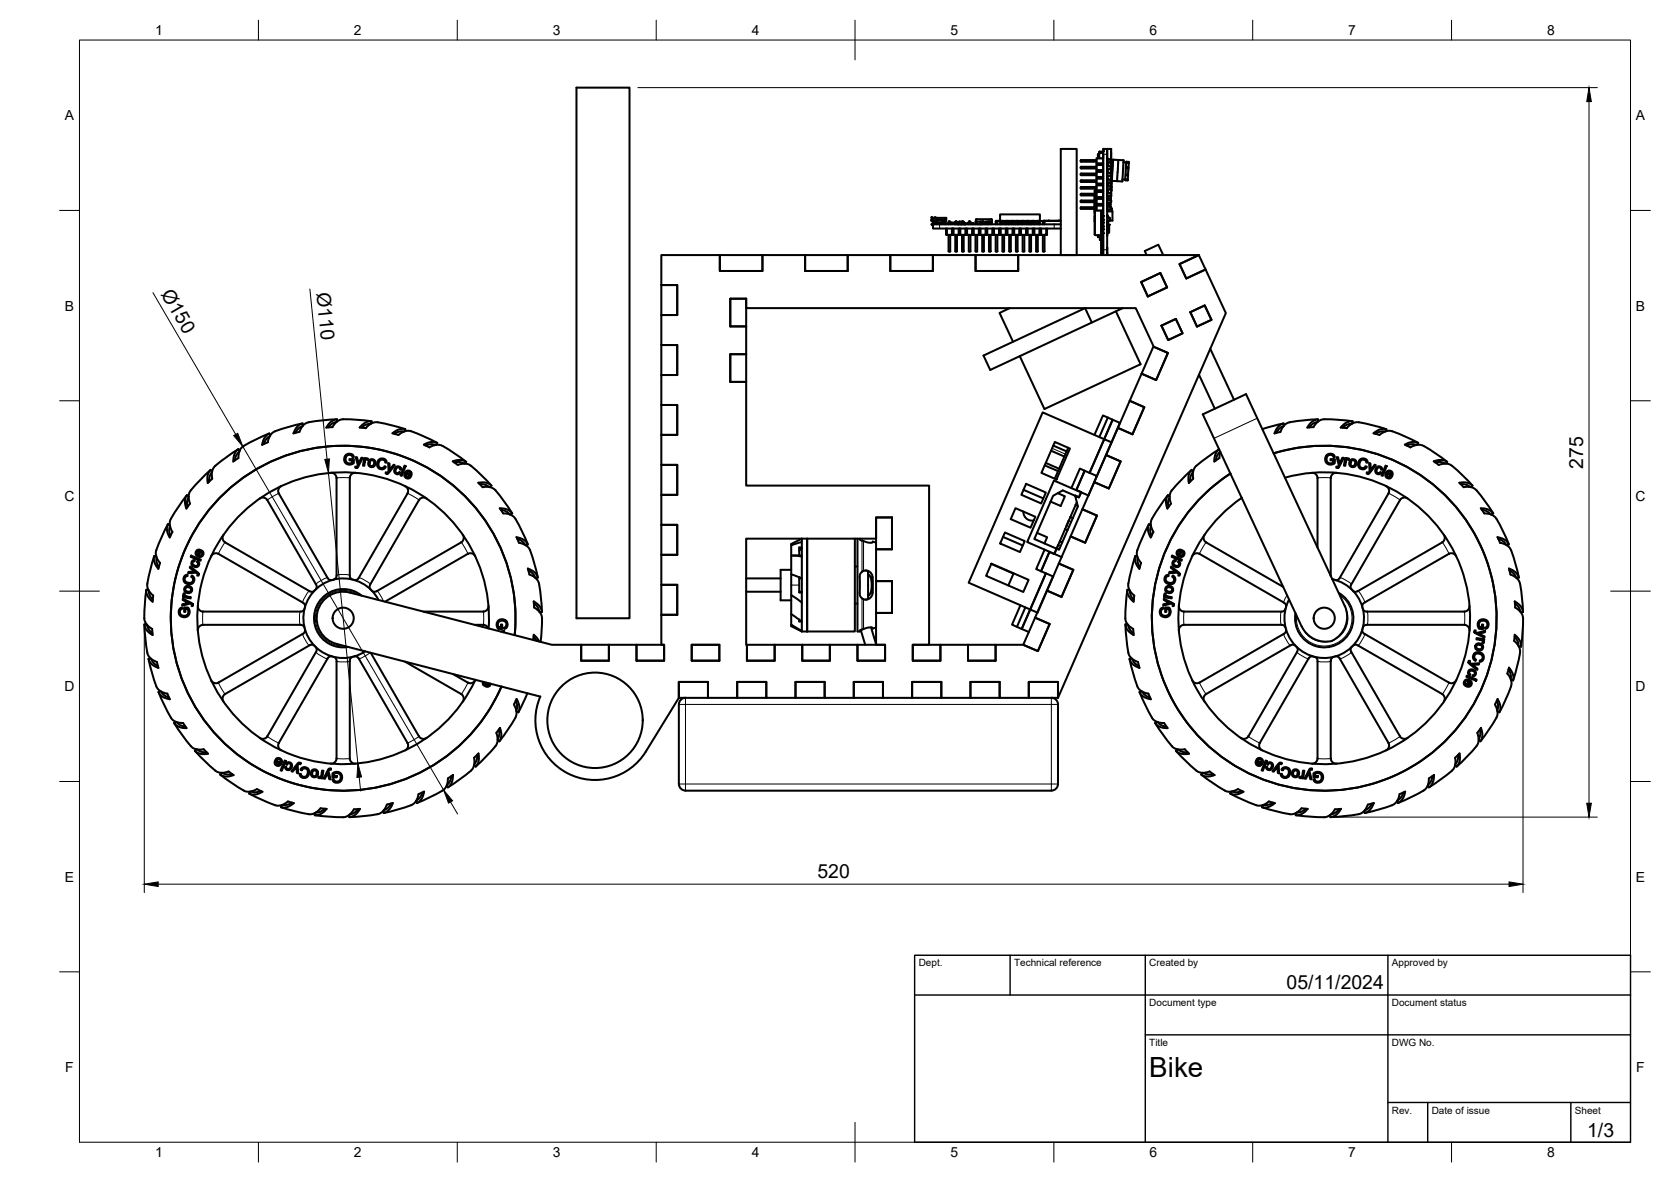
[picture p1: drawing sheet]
<svg xmlns="http://www.w3.org/2000/svg" width="420mm" height="297mm" viewBox="0 0 420 297" stroke-linecap="round" stroke-linejoin="round" font-family="sans-serif">
<defs><g id="words">
<text font-size="7" x="289" y="270.6">Bike</text>
<g font-size="4.9">
<text x="40.4" y="73.8" transform="rotate(60 40.4 73.8)">Ø150</text>
<text x="79.6" y="73.7" transform="rotate(84 79.6 73.7)">Ø110</text>
<text x="398.1" y="117.7" transform="rotate(-90 398.1 117.7)">275</text>
<text x="205.5" y="220.7">520</text>
<text x="323.5" y="248.5">05/11/2024</text>
<text x="399.1" y="285.7">1/3</text>
</g>
<g font-size="3.5">
<text x="39" y="8.8">1</text>
<text x="89" y="8.8">2</text>
<text x="139" y="8.8">3</text>
<text x="189" y="8.8">4</text>
<text x="239" y="8.8">5</text>
<text x="289" y="8.8">6</text>
<text x="339" y="8.8">7</text>
<text x="389" y="8.8">8</text>
<text x="16.3" y="30.2">A</text>
<text x="411.3" y="30.2">A</text>
<text x="16.3" y="78">B</text>
<text x="411.3" y="78">B</text>
<text x="16.2" y="125.9">C</text>
<text x="411.2" y="125.9">C</text>
<text x="16.2" y="173.7">D</text>
<text x="411.2" y="173.7">D</text>
<text x="16.3" y="221.6">E</text>
<text x="411.3" y="221.6">E</text>
<text x="16.4" y="269.4">F</text>
<text x="411.4" y="269.4">F</text>
<text x="39" y="290.8">1</text>
<text x="89" y="290.8">2</text>
<text x="139" y="290.8">3</text>
<text x="189" y="290.8">4</text>
<text x="239" y="290.8">5</text>
<text x="289" y="290.8">6</text>
<text x="339" y="290.8">7</text>
<text x="389" y="290.8">8</text>
</g>
<g font-size="2.5">
<text x="231" y="242.9">Dept.</text>
<text x="255" y="242.9">Technical reference</text>
<text x="289" y="242.9">Created by</text>
<text x="350" y="242.9">Approved by</text>
<text x="289" y="252.8">Document type</text>
<text x="350" y="252.8">Document status</text>
<text x="289" y="262.9">Title</text>
<text x="350" y="262.9">DWG No.</text>
<text x="350" y="279.9">Rev.</text>
<text x="360" y="279.9">Date of issue</text>
<text x="396" y="279.9">Sheet</text>
</g>
</g></defs>
<!-- layer: Visible Narrow -->
<g fill="none" stroke="#000" stroke-width=".25">
<path d="M275.7 39.9h1.7M276.1 38.8v1M276.3 38.8v1M276.5 38.1l-.1 .1M277.4 38.2h-.9l-.1 .3M277.4 38.5h-.9v1.3M277.4 38.8h1M279.3 37.4v2.8M234.2 55.4h.1M234.2 55.2h.1M234.3 56.3l.1 .1M234.4 54.6l-.1 .2"/>
<path d="M234.6 55.6h.4M234.6 55.8h.4M234.6 56.2h.4M234.6 55h3M235.4 55.5h.1M235.4 55.5h1.6M235.6 55.2h1.2M236.3 56.4v1M237 55.5h.1M237.7 55v.4M239.8 56.2h.1M239.8 56.1h.1"/>
<path d="M240.1 56.2h.1M240.1 56.1h.1M240.2 56.3h.1M240.8 56.2h.1M240.8 56.1h.1M241.1 56.3h.1M241.2 56.2h.1M241.2 56.1h.1M241.2 56.3h.1M241.2 55.7h.1M241.2 55.7v.6h.7M241.2 55.7h.7"/>
<path d="M242.7 56.1h.1M243.3 56.1v.2M243.3 56.1h.1M244.6 56.1v.2M245.5 55.1l-.1 .1M245.5 55.6v-.4h3.8v1.1h-.2M245.7 56.3h.8M245.7 55.7h.8v.6M246.5 55.7h.1M246.6 56.3h.1M246.6 56.3l-.1 .1M246.6 56.2h.1"/>
<path d="M246.6 56h.4M246.8 56.2h.2M246.8 56.3h.2M247.4 56.3h.5M247.9 56.3h.5M247.9 56.2h.5M247.9 56h.5M248.4 56.3h.3M249.3 55.1l.1 .1M249.4 56.3l-.1 .1M249.4 56.3v.1M249.4 55.2h.1"/>
<path d="M249.4 56.3h.1M249.4 55.2v1.1M263.8 55.5h.1M265.1 56.4v1M266.2 55.5h.1M266.3 55.5h.1M266.5 55.5h.1M271.7 52.4l.2 .1M271.7 50.7l.2 .1M271.7 49l.2 .1M271.7 47.3l.2 .1M271.7 45.6l.2 .1"/>
<path d="M271.7 43.9l.2 .1M271.7 42.2l.2 .1M271.7 40.5l.2 .1M271.9 52.1l-.2 .1M271.9 50.4l-.2 .1M271.9 48.7l-.2 .1M271.9 47l-.2 .1M271.9 45.3l-.2 .1M271.9 43.6l-.2 .1M271.9 41.9l-.2 .1M271.9 40.2l-.2 .2M275.2 51.9h.1"/>
<path d="M275.2 52.7h.1M275.4 47.8v.9M275.4 49.1v1.3M275.4 50.8v1.3M275.4 52.5v6.6M275.7 41.6h1.7M275.7 52.8h1.7M275.7 51.8h1.7M275.7 52.2h-3.8v.2h3.8M275.7 40.4h-3.8v.1h3.8M275.7 42h-3.8v.2h3.8M275.7 43.7h-3.8v.2h3.8"/>
<path d="M275.7 45.4h-3.8v.2h3.8M275.7 47.1h-3.8v.2h3.8M275.7 48.8h-3.8v.2h3.8M275.7 50.5h-3.8v.2h3.8M275.7 51.1h1.7M275.7 50.1h1.7M275.7 49.4h1.7M275.7 48.4h1.7M275.7 47.7h1.7M275.7 46.7h1.7M275.7 46h1.7M275.7 45h1.7"/>
<path d="M275.7 44.4h1.7M275.7 43.3h1.7M275.7 42.7h1.7M275.7 41h1.7M276.1 59.1v.5M276.6 59.5v.8M276.7 59.5v.3M276.8 59.1v.2M276.8 59.4v.3M276.9 59.4v.3M277.1 54.4v.7M277.1 56.1v.7"/>
<path d="M277.1 57.7v.8M278.4 41.6h.1M278.4 53.2h1.3M278.4 49.8v.1M278.4 56.6v.3M278.4 57.4v.4M278.5 55.8v.5M278.5 48.3h.1M278.5 49.8v.2M278.5 56.6v.3M278.5 57.4v.4M278.6 41.2h.1"/>
<path d="M278.6 48.3h.1M278.6 49.8v.2M278.6 56.6v.3M278.6 57.4v.4M278.6 46.1v.1M278.6 55.6v.2M278.7 41.2l-.1 .1M278.7 49.8v.2M278.7 56.6v.3M278.7 57.4v1.1M278.7 40.9l-.1 .3M278.8 51.1v.5"/>
<path d="M278.9 56.4v2M279.1 55.3h.6M279.1 51.8h.1M279.3 45.8v1.1v-.7h-.7v.4M279.3 40.7v1.2M279.3 42.4v1.1M279.3 44.1v1.1M279.3 49.3h.1M279.3 49.2h.1M279.3 52.5h.3M279.4 47.8h.1M279.6 45.4v.1"/>
<path d="M279.8 40.6l-.3 4.4M279.9 40.2h.1M279.9 40.1v.1M279.9 40.2l-.3 5.2 1.3 .1M279.9 40.2l1.3 .1M280.9 45.5h.1M281 42.4l-.1 3.1M281 42.4h.1M281.2 40.2v.1M281.2 40.3l-.2 2.1M282.5 40.3l-.3 5.3M283.2 40.6l-.2 4.7"/>
<path d="M283.8 40.7l-.3 4.6M277.4 62.8h1M264.5 112.7l3.4 1.4M316.1 105.1l-10.9 5.1M56.6 136.3l-1.7 2.9M70.1 124l-2.9 1.6M88 120.1h-3.4M102.5 124l2.9 1.6M116 136.3l1.7 2.9M216.7 135.9v7.8M217.1 136v7.5M266.1 137l.6 .2"/>
<path d="M268.2 132.1l.6 .2M268.7 130.8l.6 .3M303.2 136.3l-1.6 2.9M334.6 120.1h-3.3M349.2 124l2.9 1.6M362.7 136.3l1.7 2.9M51 153.7v3.3M75.4 153.7l-.1 1.7 .1 1.6M76 159.4l.8 1.5 .9 1.3M77.7 148.5l-.9 1.4-.8 1.5M82.3 145.1l-1.5 .7-1.4 1M88 144.5l-1.7-.1-1.7 .1"/>
<path d="M90 149.4a7 7 0 0 0-10.5 4.2 7 7 0 0 0 7.2 8.7M90.3 145.1l1.5 .7 1.4 1M94.9 148.5l1.5 2.6M121.6 153.7v3.3M198.9 147h2.1M216.7 150.4v7.8M217.1 150.6v7.5M218.9 145h.5M218.9 149h.5M297.7 153.7v3.3M322.1 153.7l-.1 1.7 .1 1.6M322.7 159.4l.7 1.5 1 1.3"/>
<path d="M323.6 149.5l-.9 1.9M327.6 158a6 6 0 0 0 6.5 3.2M334.5 144.5h.1M336.9 149.6a7 7 0 0 1-1 12.1 7 7 0 0 1-9.9-7.1M337 145.1l1.5 .7 1.3 1M338.4 152.9a6 6 0 0 1-2.9 7.9M341.5 148.5l1 1.4 .7 1.5M343.2 159.4l-.7 1.5-1 1.3M343.8 153.7l.2 1.7-.2 1.6M368.3 153.7v3.3M54.9 171.6l1.7 2.9M79.4 163.9l1.4 1 1.5 .7"/>
<path d="M88 166.2l-1.7 .2-1.7-.2M93.1 164l-2.8 1.6M117.7 171.6l-1.7 2.9M172.4 175.4v1.6h-1.7M172.4 177h92v20h-92zM264.4 175.4v1.6h1.6M301.6 171.6l1.6 2.9M326.1 163.9l1.4 1 1.5 .7M334.6 166.2l-1.6 .2-1.7-.2M339.8 163.9l-1.3 1-1.5 .7M364.4 171.6l-1.7 2.9M67.2 185.1l2.9 1.7"/>
<path d="M88 190.7h-3.4M105.4 185.1l-2.9 1.7M170.7 197h1.7v1.7M266 197h-1.6v1.7M313.9 185.1l2.9 1.7M334.6 190.7h-3.3M352.1 185.1l-2.9 1.7"/>
</g>
<!-- layer: Visible -->
<g fill="none" stroke="#000" stroke-width=".51">
<path d="M144.9 22h13.4v133.4h-13.4zM266.7 37.4h4v26.7h-4zM276.1 38.8v1M276.1 38.7v.1M276.4 38.7l-.3 .1M277.4 38v1.5M277.4 39.5h.1M277.4 38.1h-1v1.7M277.4 38.4l-1 .1M277.4 39.8h-1.7v1.3M277.4 39.5v13.6M278.4 37.4v26.7"/>
<path d="M278.4 39.9h.1M278.4 37.4h-1v26.7v-5.4M278.4 39.9v.5M278.4 37.4h1v1M278.4 37.4v2.4l1 .4M278.4 40l1 .2M234.2 55.4l.4 .2M234.3 55.4l.1 .2M234.4 55l-.1 .4M234.6 55l.1 1.3M234.6 55l-.4 .1v.3M234.6 54.7l-.3-.2-.1 .2 .4 .2"/>
<path d="M234.6 56.1l-.4 .3 .1 .1 .3-.2M234.6 55.6h.1M235 56.3l-.3 .1M235 56v.4M235.1 55.4l-.1 .4M235.1 55.4l2.2 .1M235.1 55.4v.1M235.2 54.7l-.1-.2-.1 .2M235.4 55.5h-.4v.5M235.4 55.5v.5h-.4M235.4 55.4v.1M235.4 55.5v.5h-.3v.2h.4v-.3h1.4v.3h.4v-.2h-.3v-.5"/>
<path d="M235.5 56.4v-.4h1.3v.4M235.7 55.1h1l.1 .3M235.7 55.1l-.1 .3M237 55.5h.4v.9M237 55.5v.5h.4M237 55.4v.1M237.4 56.3l.3 .1M237.6 54.7v.3h.3v.4h-.5v.4M237.6 54.9h.2M237.7 55.4h.1M237.7 56.3h.1M237.8 55h.1"/>
<path d="M237.8 55.4h.1M237.8 56.2h.5l-.5 .1M237.8 54.9l-.1 .1M237.8 54.9l.1-.2h-3.3v.3M237.8 55.4v.9M237.9 57.4v1.6h.2v-1.6M238.5 55.7h.4h-.4v.7M238.5 59v4.1h.4M238.9 55.7v.7M238.9 59v4.1M238.9 56.2h.1M239 56.2h.1"/>
<path d="M239.1 56.1l-.2 .2M239.1 56.1h.1M239.1 56.1l-.1 .1M239.1 56.1l.3 .2zM239.2 56h.2l-.3 .1zM239.4 57.4v1.6h-1.3M239.4 56.3h.8M239.4 56h.8M239.6 57.4v1.6h-.2M239.8 57.4v1.6h-.2v-1.3M239.8 56.2h.1M239.8 56.1h.1"/>
<path d="M239.8 56.1h-.5l.5 .1M239.8 56.1v.2M239.9 56.2h.1M239.9 56.2h.2M239.9 56.1h.2M239.9 56.1v.2M240.1 56.2h.1M240.1 56.1v.2M240.1 56.3v.1M240.2 56.3h.1M240.2 55.7h.4h-.4v.7M240.2 59v4.1h.4"/>
<path d="M240.2 56.1h-.1M240.6 56.2h.2M240.6 55.7v.7M240.6 59v4.1M240.6 56h.6M240.6 56.1h.2M240.8 56.1v.3l.3-.2M240.8 56.2h.1M240.8 56.1h.1M240.9 56.2h.1M240.9 56.2l-.3 .1M240.9 56.1h.1"/>
<path d="M240.9 56.1v.1M241 56.1v.1M241 57.4v1.6h-1.2M241.1 56.3l-.1 .1M241.1 56.3h.1M241.1 56.1v.1M241.1 56.3l.1 .1M241.2 56l-.1 .2M241.2 55.9l-.2 .2M241.2 56.2h.1M241.2 56.3h.7M241.2 56.3h-.1"/>
<path d="M241.2 55.7h.8M241.2 55.7v.6M241.3 57.4v1.6h-.3M241.5 57.4v1.6h-.2v-1.3M241.6 56.3l-.2 .1M241.7 56.3l.1 .1M241.9 56.3v.1M241.9 55.7h.4h-.4v.6M241.9 59v4.1h.4M242.3 56h.2l-.1 .2 .2 .2-.3-.1M242.3 55.7v.7M242.3 59v4.1"/>
<path d="M242.3 56h.1M242.3 56l.1 .1M242.6 56.1h-.2M242.6 56.1h.1M242.6 56.2l-.1 .1M242.6 56.2h.1M242.7 56.1v.1M242.7 56.2h.1M242.7 56.2v.1M242.7 56.1v.3M242.7 56.3v.1M242.7 57.4v1.6h-1.2"/>
<path d="M243 57.4v1.6h-.3M243.2 57.4v1.6h-.2v-1.3M243.3 56.1l-.1 .3M243.3 56.1l.2 .3M243.3 56.1h.2M243.3 56.1v.2v-.2M243.3 56.1h.1M243.3 56.1h.3M243.6 55.7h.4h-.4v.7M243.6 59v4.1h.4M244 55.7v.7M244 59v4.1"/>
<path d="M244 56.1h.6M244.4 56.1h.1M244.4 57.4v1.6h-1.2M244.6 56.1l-.2 .3M244.6 56.1v.2v-.2M244.6 56.1h.1M244.6 56.1l.1 .3M244.6 57.4v1.6h-.2M244.9 57.4v1.6h-.3v-1.3M245.3 59v4.1h.4M245.3 56.3l-.1 .1M245.4 55.6l.3 .1h-.4v.7"/>
<path d="M245.4 55.6l-.1 .1M245.5 55.1h3.8M245.5 55.1l-.1 .6M245.7 55.7h.9v.7M245.7 55.7v.7M245.7 59v4.1M246.1 57.4v1.6h-1.2M246.3 57.4v1.6h-.2M246.5 57.4v1.6h-.2v-1.3M246.6 56.3l-.9 .1M246.6 56.1h.1M246.6 56.2l.1 .1"/>
<path d="M246.7 56.1v.1M246.7 56.2l.1 .2M247 59v4.1h.4M247.1 55.6l.3 .1h-.4v.7M247.1 55.7h-.5v.3l.4 .3M247.1 55.6l-.1 .1M247.4 55.7v.7M247.4 59v4.1M247.8 57.4v1.6h-1.3M247.9 56.3h.5M247.9 56.3v-.6h.5v.6M247.9 56.3v.1"/>
<path d="M248 57.4v1.6h-.2M248.2 57.4v1.6h-.2v-1.3M248.4 55.8v.5M248.7 55.7h.4h-.4v.7M248.7 59v4.1h.4M249.1 55.7v.7M249.1 59v4.1M249.4 55.2v1.1M249.5 57.4v1.6h-1.3M249.7 57.4v1.6h-.2M249.9 57.4v1.6h-.2v-1.3M250.4 55.7h.4h-.4v.7"/>
<path d="M250.4 59v4.1h.4M250.4 55.5h1.1M250.4 55.5h.1M250.8 55.7v.7M250.8 59v4.1M251.2 57.4v1.6h-1.3M251.4 57.4v1.6h-.2M251.5 56.4v-.9l.6 .2v-.2h-.4v.9M251.5 55.5v-1.6h10v1.6M251.5 55.5h.1M251.6 57.4v1.6h-.2v-1.3M252.1 55.7h.4h-.4v.7"/>
<path d="M252.1 59v4.1h.4M252.3 55.6l-.2-.1v.2M252.5 55.7v.7M252.5 59v4.1M252.8 56.4v-.9l.6 .2v-.2h-.4v.9M252.9 57.4v1.6h-1.3M253.1 57.4v1.6h-.2M253.3 57.4v1.6h-.2v-1.3M253.4 56.4v-.9h.2v.9M253.7 55.7h.5h-.5v.7M253.7 59v4.1h.5M254.1 55.7v-.2l.2 .2h.4v-.2h-.4v.9"/>
<path d="M254.2 55.7v.7M254.2 59v4.1M254.6 57.4v1.6h-1.3M254.7 56.4v-.9h.2v.9M254.8 57.4v1.6h-.2M255 57.4v1.6h-.2v-1.3M255.4 55.7h.5h-.5v.7M255.4 59v4.1h.5M255.8 55.7l.2-.2h-.6v.9M255.9 55.7v.7M255.9 59v4.1M256 56.4v-.9h.2v.9"/>
<path d="M256.3 57.4v1.6h-1.3M256.5 57.4v1.6h-.2M256.7 57.4v1.6h-.2v-1.3M256.9 56.4v-.9l.4 .1 .3-.1v.9M257.1 55.7h.5h-.5v.7M257.1 59v4.1h.5M257.2 55.7l-.5-.2v.9M257.6 59v4.1M258 57.4v1.6h-1.3M258 56.4v-.9l.6 .2v-.2h-.4v.9M258.2 57.4v1.6h-.2M258.4 57.4v1.6h-.2v-1.3"/>
<path d="M258.8 55.7h.4h-.4v.7M258.8 59v4.1h.4M258.8 55.7v-.2h-.2v.9M259.2 55.7v.7M259.2 59v4.1M259.3 56.4v-.9l.6 .2v-.2h-.4v.9M259.7 57.4v1.6h-1.3M259.9 57.4v1.6h-.2M259.9 56.4v-.9h.3v.9M260.1 57.4v1.6h-.2v-1.3M260.5 55.7h.4h-.4v.7M260.5 59v4.1h.4"/>
<path d="M260.6 55.7v-.2h.6v.2h-.3M260.9 55.7v.7M260.9 59v4.1M261.2 56.4v-.9h.3v.9M261.4 57.4v1.6h-1.3M261.6 57.4v1.6h-.2M261.8 57.4v1.6h-.2v-1.3M262.2 55.7h.4h-.4v.7M262.2 59v4.1h.4M262.6 55.7v.7M262.6 59v4.1M262.7 55.5h-.4"/>
<path d="M263.1 57.4v1.6h-1.3M263.3 57.4v1.6h-.2M266.1 55.5h-3.4M266.4 55.5h-.3M266.5 55.5h.1M266.5 55.5h-.1M266.7 56.4h-32.1v1h32.1M266.7 55.5h-16.3v.2M271.7 50.5l.2 .3h3.8M271.7 48.8l.2 .3h3.8M271.7 47.1l.2 .3h3.8M271.7 42.2l.2 .1h3.8"/>
<path d="M271.7 40.5l.2 .1h3.8M271.9 50.4h3.8M271.9 48.7h3.8M271.9 47h3.8M271.9 45.3h3.8M271.9 43.6h3.8M271.9 41.9h3.8M271.9 50.4l-.2 .1M271.9 48.7l-.2 .1M271.9 47l-.2 .1M271.9 45.3l-.2 .1 .2 .3h3.8M271.9 43.6l-.2 .1 .2 .3h3.8"/>
<path d="M271.9 41.9l-.2 .3M275.2 51v.9M275.2 52.7v.9M275.2 49.5h.1M275.2 54.3v1.4M275.2 54.3h.1M275.2 49.5v-.4v1.3v-.5M275.2 52.5v6.4l.2 .2M275.2 50.8v1.3M275.4 59.1l1.5 .1M275.4 47.8h.3M275.4 47.8l-.2 .2v.7"/>
<path d="M275.7 51.6v1.3h1.7M275.7 52.1h-3.8l-.2 .1 .2 .3h3.8M275.7 49.9v1.4M275.7 48.2v1.4M275.7 46.5v1.4M275.7 44.8v1.4M275.7 43.1v1.4M275.7 41.5v1.3M275.7 40.2h-3.8l-.2 .3M276.1 59.1v.5h.5v.2M276.6 59.8v.5h.2M276.6 59.8h.1"/>
<path d="M276.6 59.8h.3M276.6 59.5h.1M276.6 59.5v.1M276.7 59.1v.4M276.8 59.3v.1M276.9 59.2v.5M276.9 59.7v.9M276.9 59.4l-.2 .1M276.9 59.7h-.2M276.9 53.2v-.3v.4M276.9 58.7v5.4M276.9 59.2v.1"/>
<path d="M276.9 54.4v.6M276.9 55.3v.5M276.9 57v.5M277.1 54.4v.1M277.1 56.1v.1M277.1 58.3h.3l-.3 .1M277.1 57.8v.1M277.1 58.3h-.2v.4M277.1 56.6h-.2v.4M277.1 56.2h-.2v.4M277.1 54.9h-.2v.4M277.1 54.5h-.2v.4"/>
<path d="M277.1 58.4l.2 .1M277.1 55.1l.2 .1M277.1 56.8l.2 .1M277.1 54.5v.5h.3l-.3 .1M277.1 56.2v.5h.3l-.3 .1M277.1 57.9v.4M277.1 56.2h.3M277.1 54.5h.3M277.1 57.9h.3M277.1 56.1h.1M277.3 54.3l-.2 .1M277.3 56l-.2 .1"/>
<path d="M277.3 57.7l-.2 .1M277.3 55.2l.1 .6M277.3 56.9l.1 .6M277.3 58.5l.1 .1M277.3 58.7h-.4v.5h.4M277.3 57.5h-.4v.8v-.4h.2M277.3 57h-.4v.5M277.3 55.8h-.4v.9M277.3 55.3h-.4v.5M277.3 54.1h-.4v.4M277.3 52.9l.1 1.2M277.3 53.6h-.4v.5"/>
<path d="M277.3 53.2h-.4v.9M277.4 53.9v5M277.4 51.3h-1.7v.3h1.7M277.4 49.6h-1.7v.3h1.7M277.4 47.9h-1.7v.3h1.7M277.4 46.2h-1.7v.3h1.7M277.4 44.5h-1.7v.3h1.7M277.4 42.8h-1.7v.3h1.7M277.4 41.1h-1.7v.4h1.7M277.4 54.3h-.1M277.4 55.9l-.1 .1M277.4 57.6l-.1 .1"/>
<path d="M278.4 52.6v.3M278.4 52.1v.5M278.4 52.1h.1M278.4 50.4v.4M278.4 50.4h.1M278.4 49.5v.4l1 .5M278.4 47.8v.6M278.4 46.4v.3M278.4 46.1v.2M278.4 44.4v.3M278.4 44.9v.1M278.4 44.7v.2"/>
<path d="M278.4 44.7h.1M278.4 43.2v.1M278.4 43v.2M278.4 43h.1M278.4 42.4v.4M278.4 42.4h.1M278.4 41.9v.4M278.4 40.5v.3M278.4 41.5v.2M278.4 41.4v.1M278.4 43.7h.1M278.4 43.6v.1"/>
<path d="M278.4 43.6h.1M278.4 43.4v.2M278.4 43.8v.4M278.4 43.8h.1M278.4 44.2v.1M278.4 45.3v.1M278.4 45.3h.1M278.4 45.1v.2M278.4 45.5v.5M278.4 45.5h.1M278.4 47v.1M278.4 47h.1"/>
<path d="M278.4 46.8v.2M278.4 47.2h.1M278.4 48.7v.1M278.4 48.7h.1M278.4 48.6v.1M278.4 48.5v.1M278.4 48.9h.1M278.4 49.4h.1M278.4 49.3v.1M278.4 50v.3M278.4 50h.1M278.4 51v.1"/>
<path d="M278.4 51.8v.2M278.4 51.7v.1M278.4 53.1h1.3v2.3h-.7M278.4 54.7h.5v.8h-.5M278.4 46.4h.1M278.4 40.5h.1M278.4 41.3h.1M278.4 48.4l1 .3M278.4 46.7l1 .3M278.4 45l1 .3M278.4 43.4l1 .2M278.4 41.1l1-.5v.6"/>
<path d="M278.4 54l.1 .7M278.4 50.9h.1M278.4 42.8v.2M278.4 53.1h.1M278.4 41.3v.1M278.4 46h.1M278.4 48.8h.1M278.4 49h.1M278.4 49v.3M278.4 49.8h.3M278.4 57.8h.3M278.4 57.4h.3"/>
<path d="M278.4 56.6h.3M278.4 46.2l1-.5v1.3M278.4 57.9h.3M278.4 51.4h.4M278.4 51.8l1 .3M278.4 50.1l1 .3M278.4 41.7l1 .2M278.4 48.2l1 .5M278.4 46.6l1 .4M278.4 44.9l1 .4M278.4 43.2l1 .4M278.4 44.5l1-.5v1.3"/>
<path d="M278.4 41.5l1 .4M278.4 42.8l1-.5v1.3M278.5 55.8l-.1 3.5M278.5 48.3h.1M278.5 55.5v.3M278.5 54.2l.3 .5M278.5 55.8l-.1 .6h.5M278.6 41v.2M278.6 46.2v.4M278.6 46.1h.8M278.6 48.3h.1M278.6 41.2h.1"/>
<path d="M278.7 50l.4 .2M278.7 57.9v.4h-.3l.3 .1M278.7 49.8h.1M278.7 57.4v.1M278.7 56.6h.1M278.7 56.6v.3h-.3M278.7 57.8v.1M278.7 58.4h.2M278.7 41.2l-.3 .2M278.7 55.5v.2l-.2 .1M278.7 49.9v.1M278.7 52.8v.3"/>
<path d="M278.7 57.5v.3M278.7 57.7v.1M278.7 57.7h.1M278.7 58.4l-.3 .2M278.8 55.5l-.3 .3M278.8 51.4v.2l-.3 .1M278.8 51.4l.1-.4v.9M278.9 56.5v1.9M278.9 50v.2M278.9 54.7l.2 .1-.2 .7M279.1 51v.5M279.1 54.9v.4"/>
<path d="M279.1 51v.9M279.1 52l.1-.3v.3M279.2 50.9l-.1 .8 .1-.8M279.3 49.2l-.1 1.1M279.3 49.4v.8M279.3 49.2v.2M279.3 49.1v.1M279.3 49.1v1.2M279.4 40.7v.8v-.3M279.4 40.2v-1.8v1.8M279.4 47.4l-.1 1.2M279.4 41.2h.1"/>
<path d="M279.4 52.5l-1 .5M279.4 43.6v.4l-1 .3M279.4 47v.4l-1 .3v-.5M279.4 52.1v.4l-1 .3M279.4 50.4v.4l-1 .3M279.4 48.7v.4l-1 .3M279.4 45.3v.4l-1 .3M279.4 41.9v.4l-1 .3M279.4 40.2v.4l-1 .3M279.4 52.4h.2v.7M279.4 48.1h.1M279.4 50.8l-1 .5v.3l1 .5"/>
<path d="M279.4 49.1l-1 .5M279.4 47.4l-1 .5M279.4 41.5v.4M279.5 46.9l-.1 1.2M279.5 46.9h.1M279.5 45.3v.1M279.5 45.3l.1 .1M279.5 44.9v.4M279.5 45.4l-.1 1.7M279.5 45.4l-.1 3.3v-.6M279.5 45h.1M279.6 44.9l-.1 .1"/>
<path d="M279.6 45.4l1.3 .1M279.8 40.7l-.3 4.3M279.8 40.3v.3M279.8 40.5v.1M279.8 40.6h.1M279.8 40.2v.1M279.9 40.2l-.4 5.2M279.9 40.1l1.3 .1M279.9 40.2l-.1 .1M280.9 45.5h.1M281.2 40.2h.1M281.2 40.2l-.3 5.3"/>
<path d="M281.2 40.2l1.3 .1M282.2 45.1h.7M282.5 40.2v.1M282.5 40.8h.7M282.5 40.4l-.3 5.2-1.3-.1M283.2 40.7l-.3 4.5M283.2 40.6l.6 .1-.1 3.3-.4 .1v-.3l.4-.1M283.2 40.6v.1M283.6 45l-.4 .2h.4M283.6 44.1v1.2l-.7-.1M283.8 42h-.4v.3l.3 .1M283.8 40.9l-.3-.1v.1l.3 .1"/>
<path d="M166.3 71.6h4v7.6h-4zM181 64.1h10.7v4h-10.7zM183.6 75.1h4v6.9h-4zM187.6 75.1v2.3h98l4.5 9.8 3.6 1.5-3 6.8-3.7-1.6-2.9 6.8 3.6 1.6-2.9 6.8-3.7-1.6-3 6.8 3.7 1.7-3 6.8-3.7-1.6-1.5 3.4M187.6 75.1h-4v6.9h4v7h-4v7h4v26h46v40h-4.1v4h7v-4h6.9v4h6.9v-4h7l3.7 1.6 2.9-6.8-3.6-1.6 2.9-6.8 3.7 1.6 3-6.8-3.7-1.6 3.7 1.6-3 6.8-3.7-1.6 1.6-3.5M202.4 64.1h10.7v4h-10.7zM223.9 64.1h10.7v4h-10.7zM238.5 63.1h.4M240.2 63.1h.4M241.9 63.1h.4M243.6 63.1h.4M245.3 63.1h.4"/>
<path d="M245.3 64.1h10.7v4h-10.7zM247 63.1h.4M248.7 63.1h.4M250.4 63.1h.4M252.1 63.1h.4M253.7 63.1h.5M253.9 77.4l-2.6 1.2 3.4 7.3M255.4 63.1h.5M257.1 63.1h.5M258.8 63.1h.4M260.5 63.1h.4M262.2 63.1h.4"/>
<path d="M276.6 60.2h.1M276.6 60.2h.3M276.8 60.3l.1 .1M276.9 60.9v3M278.4 62.3h.1M278.4 63.6h.1M278.4 62.3v1.3M280.6 78.2l6.2 13.3-24.2 11.3-6.2-13.3M282.3 77.4l-33.3 15.6-1.7-3.6 25.5-12 1.7 3.7M286.9 70.9l4.9-2.3 1.7 3.6-4.9 2.3zM288.3 64.1l-.5-1 3.5-1.6 1.2 2.6M296.6 66.4l4.8-2.3 1.7 3.6-4.8 2.3z"/>
<path d="M299.3 78.5l3.6-1.7 1.7 3.6-3.6 1.7zM166.3 86.7h4v7.5h-4zM183.6 89h4v7h-4zM290 87.1l3.7 1.6-3 6.8-3.7-1.6zM292 81.8l3.7-1.7 1.6 3.7-3.6 1.7zM301.5 94.2l4 8.5M304.3 87.7l6 12.8M53 118.1l-2.3 2.2a13.1 13.1 0 0 0-3.2 3.9l-.1 .9 .4 1.5-.9 1.2M53.3 118.7a3.2 3.2 0 0 0-.7 2.4M60 112.8l-2.7 1.8a12.8 12.8 0 0 0-3.8 3.4l-.2 .8 .1 1.5-1.2 1.1a3.3 3.3 0 0 1 .8-3.3l.3 .4M60.2 113.5a3.1 3.1 0 0 0-1.2 2.2M67.7 108.9l-2.9 1.3a13.3 13.3 0 0 0-4.3 2.6l-.4 .8-.2 1.5-1.2 .9a3.5 3.5 0 0 1 1.3-3.2l.2 .5"/>
<path d="M67.8 109.6a3.2 3.2 0 0 0-1.5 2M69.2 108.4a3.3 3.3 0 0 0-1.9 2.8l-1.4 .6a3.4 3.4 0 0 1 1.8-2.9l.2 .5M76.1 107.1a3.1 3.1 0 0 0-1.9 1.7M76.1 106.4l-3.1 .8-3.8 1.2M77.6 106.1a3.3 3.3 0 0 0-2.3 2.4l-1.5 .4a3.4 3.4 0 0 1 2.3-2.5l.1 .6M83.2 118.8a1.38 1.38 0 0 1 1.4 1.3v24.4a1.08 1.08 0 0 1-.7 1.2M84.6 106.1a3.1 3.1 0 0 0-2.1 1.3M84.7 105.4l-3.1 .2-4 .5M86.3 105.4a3.3 3.3 0 0 0-2.7 1.9l-1.6 .1a3.4 3.4 0 0 1 2.8-2v.5M86.3 105.4l4 .1 3.1 .4M86.9 114.3a1.25 1.25 0 0 1 2.1 .5l-.4 .1a.94 .94 0 0 0-1.2-.5 .94 .94 0 0 0-.5 1.3 1.05 1.05 0 0 0 1.7 .5v-.5h-.7v-.3h1.1v1a1.44 1.44 0 0 1-2.1 0 1.44 1.44 0 0 1 0-2.1zM89.4 118.8a1.33 1.33 0 0 0-1.4 1.3l-.1 24.4a1.03 1.03 0 0 0 .8 1.2"/>
<path d="M89.4 114.9h.4l.4 1.6 .7-1.5h.3l-1.2 2.4-.3 .2-.4-.1v-.3l.4 .1 .3-.4zM90.4 107.4l1.6 .2a3.6 3.6 0 0 1 4.5-1.2l5.4 1.5M91.5 115.1h.3v.3l.3-.2h.3l.2 .1-.2 .3a.43 .43 0 0 0-.5 0 .43 .43 0 0 0-.2 .5l-.1 1-.3-.1zM92.9 115.6a.93 .93 0 0 1 1.4 .3 .93 .93 0 0 1-.4 1.3 .93 .93 0 0 1-1.3-.6zM93.2 106.5a3.2 3.2 0 0 0-2.3 1M93.2 115.8a.65 .65 0 0 1 .9 .7 .65 .65 0 0 1-1.1 .4l-.1-.6zM93.3 106.4l.2-.5a3.4 3.4 0 0 0-3.1 1.5M95.2 115.6a1.17 1.17 0 0 1 1.2-.4 1.17 1.17 0 0 1 .8 1.1h-.3a.88 .88 0 0 0-1.1-.8 .88 .88 0 0 0-.6 1.1 .82 .82 0 0 0 .5 1 .82 .82 0 0 0 1-.5l.3 .2a1.25 1.25 0 0 1-1.8 .4 1.25 1.25 0 0 1-.2-1.8zM97.6 116.4l.3 .1 .1 1.6 1-1.3 .3 .1-1.6 2-.4 .2-.3-.1v-.3l.4 .1 .3-.4zM99.5 117.4a.84 .84 0 0 1 .9-.1 .84 .84 0 0 1 .5 .8l-.3-.1a.53 .53 0 0 0-.5-.6 .53 .53 0 0 0-.6 .6 .55 .55 0 0 0 0 .7 .55 .55 0 0 0 .8 .1l.1-.2 .3 .2a.92 .92 0 0 1-1.4 0 .92 .92 0 0 1 .2-1.4zM101.6 108.5a3.1 3.1 0 0 0-2.5 .5M101.7 117l.3 .1-1 2.5-.3-.1z"/>
<path d="M101.7 108.4l.2-.5a3.4 3.4 0 0 0-3.2 1l1.5 .4a3.6 3.6 0 0 1 4.7-.4l5 2.4M102 118.5a.9 .9 0 0 1 1.2 0 .9 .9 0 0 1 .2 1.2l-1.4-.6a.56 .56 0 0 0 .2 .7 .56 .56 0 0 0 .7 0l.3 .2a.95 .95 0 0 1-1.4-.1 .95 .95 0 0 1 .2-1.4zM102.3 118.7l.6-.1 .3 .3v.4l-1-.4zM107.9 112.4a3.6 3.6 0 0 1 4.8 .5l4.5 3.2M109.5 111.8a3 3 0 0 0-2.5 .2M109.7 111.8l.2-.5a3.5 3.5 0 0 0-3.3 .4l1.4 .7M114.2 116.2a2.98 2.98 0 0 1 2.5 .3M116.9 116.5l.3-.4a3.4 3.4 0 0 0-3.4-.2l1.3 .9a3.6 3.6 0 0 1 4.5 1.3l4 4M166.3 101.8h4v7.5h-4zM166.3 116.8h4v7.6h-4zM262.7 117l3.3 1.4M263 116.3l3.3 1.5"/>
<path d="M264.3 113.3l3.3 1.4M264.8 112l3.4 1.4M265.2 111.1l3.8 1.6-3.4 7.8-3.7-1.7zM268.6 112.5l-3.4 7.7 .5 .2M272.7 118.3l-1.2-.5-2.1 4.9M272.7 118.3l-2.1 4.8 1.2 .6M272.7 118.3l3.1 1.3-2.1 4.9M272.7 118.3l-2.1 4.9M276.4 109.8l2.2-4.9 1.2 .6-5.8 13.3 3.6-8.4 1.9 .8-3.7 8.4M278.1 114.3l3.7 1.7-3 6.8-3.7-1.6zM278.6 104.9l-1.3-.5-2.1 4.9M279.5 111.2l2.1-4.9-1.8-.8-2.2 4.9-15.4-6.8-18.6 42.8 15.4 6.8 4-9.1-6.1 14-1.2-.6 2.1-4.9"/>
<path d="M284.1 100.7l3.6 1.6-2.9 6.8-3.7-1.6zM299.7 118.1l-2.4 2.2a13.8 13.8 0 0 0-3.1 3.9v1.3l.2 1.1-.9 1.2M300 118.7a3.1 3.1 0 0 0-.8 2.4M300.8 117.1a3.3 3.3 0 0 0-.8 3.2l-1.1 1.1a3.4 3.4 0 0 1 .7-3.3l.4 .4M306.5 112.9a3.5 3.5 0 0 0-1.2 3.1l1.3-.9M306.5 112.9l-5.7 4.2M306.6 115.1l.2-1.6a2.97 2.97 0 0 0-1.1 2.2M320.3 113.9a43.3 43.3 0 0 1 55.6 47.2 43.3 43.3 0 0 1-66.1 30.9 43.3 43.3 0 0 1-.4-73M322.7 107.1a2.94 2.94 0 0 0-1.8 1.7M322.8 106.4l-5.4 1.4M329.8 118.8a1.38 1.38 0 0 1 1.5 1.3v17.5M331.3 106.1a3.1 3.1 0 0 0-2.1 1.3"/>
<path d="M331.4 105.4l-3.2 .2a13.5 13.5 0 0 0-5 1l-.8 1-.4 .9-1.5 .4a3.4 3.4 0 0 1 2.2-2.5l.2 .6M333.6 114.3a1.24 1.24 0 0 1 2 .5l-.3 .1a.95 .95 0 0 0-1.2-.5 .95 .95 0 0 0-.5 1.3 1.06 1.06 0 0 0 1.7 .5v-.5h-.8v-.3h1.2l-.1 1a1.44 1.44 0 0 1-2 0 1.44 1.44 0 0 1 0-2.1zM336.1 118.8a1.33 1.33 0 0 0-1.5 1.3v24.6M336.1 114.9h.3l.4 1.6 .7-1.5h.4l-1.2 2.4-.4 .2-.3-.1v-.3l.4 .1 .2-.4zM338.2 115.1h.3v.3l.3-.2h.3l.1 .1-.1 .3a.44 .44 0 0 0-.5 0 .44 .44 0 0 0-.2 .5l-.1 1-.4-.1zM339.9 106.5a3.2 3.2 0 0 0-2.4 1M339.9 115.8a.65 .65 0 0 1 .8 .7 .65 .65 0 0 1-1 .4l-.1-.6zM340 106.4l.1-.5a3.3 3.3 0 0 0-3 1.5l1.5 .2a3.6 3.6 0 0 1 4.6-1.2l5.4 1.5M340.1 105.9l-3.1-.4a12.9 12.9 0 0 0-5.1 .1l-.7 .5-.9 1.2-1.6 .1a3.4 3.4 0 0 1 2.7-2v.5M341.9 115.6a1.17 1.17 0 0 1 1.2-.4 1.17 1.17 0 0 1 .8 1.1h-.3a.89 .89 0 0 0-1.1-.8 .89 .89 0 0 0-.7 1.1 .82 .82 0 0 0 .6 1 .82 .82 0 0 0 1-.5l.3 .2a1.24 1.24 0 0 1-1.8 .4 1.24 1.24 0 0 1-.2-1.8zM344.3 116.4l.3 .1v1.6l1-1.3 .3 .1-1.5 2-.4 .2-.4-.1 .1-.3 .3 .1 .4-.4zM346.2 117.4a.83 .83 0 0 1 .9-.1 .83 .83 0 0 1 .5 .8l-.4-.1a.53 .53 0 0 0-.5-.6 .53 .53 0 0 0-.5 .6 .54 .54 0 0 0 .1 .8 .54 .54 0 0 0 .7-.2l.3 .2a.91 .91 0 0 1-1.4 0 .91 .91 0 0 1 .3-1.4z"/>
<path d="M348.2 108.5a3.1 3.1 0 0 0-2.4 .5M348.4 117l.3 .1-1 2.5-.3-.1zM348.4 108.4l.2-.5a3.4 3.4 0 0 0-3.2 1l1.5 .4a3.6 3.6 0 0 1 4.7-.4l5 2.4M348.7 118.5a.9 .9 0 0 1 1.2 0 .9 .9 0 0 1 .1 1.2l-1.3-.6a.56 .56 0 0 0 .1 .7 .56 .56 0 0 0 .8 0l.3 .2a.94 .94 0 0 1-1.4-.1 .94 .94 0 0 1 .2-1.4zM349 118.7l.6-.1 .3 .3-.1 .4-1-.4zM353.2 111.7a3.5 3.5 0 0 1 3.4-.4l-.3 .5M353.3 111.7l1.3 .7M356.1 111.8a2.96 2.96 0 0 0-2.4 .2M357.9 112.1a3.2 3.2 0 0 0-3.3 .3M358 112.1l3.3 2.1 2.6 1.9M360.9 116.2a3 3 0 0 1 2.4 .3M363.5 116.5l.4-.4a3.4 3.4 0 0 0-3.4-.2l1.3 .9a3.6 3.6 0 0 1 4.5 1.3l4 4"/>
<path d="M38.8 139.7l-.9 3.1a13.3 13.3 0 0 0-.8 5l.4 .8 1 1.1-.1 1.5M39.3 139.9l-.5-.2a3.4 3.4 0 0 0 1 3.2l.4-1.4M39.3 138.3a3.3 3.3 0 0 0 .9 3.2M42.2 131.7l-1.4 2.9-1.5 3.7M42.7 132.2a3.2 3.2 0 0 0 .2 2.4M47 124.4l-1.9 2.6a13.4 13.4 0 0 0-2.4 4.5l.2 1.2 .4 1-.6 1.4a3.5 3.5 0 0 1-.5-3.4l.5 .3M47.4 124.8l-.4-.4a3.4 3.4 0 0 0-.1 3.4M47.4 125a3.1 3.1 0 0 0-.3 2.4M48 139.6l2.5 1-.1 .3-2.5-1zM49.4 138.3l.5-.2 .7 .2-.6 1.3a.57 .57 0 0 0 .8-.1 .57 .57 0 0 0-.1-.8l.2-.3a.96 .96 0 0 1-.1 1.3 .96 .96 0 0 1-1.3 .1 .96 .96 0 0 1-.2-1.3zM49.6 138.5h.6l-.4 1-.3-.4zM54.9 139.2l21.1 12.2a1.04 1.04 0 0 1 .7 1.2"/>
<path d="M55 139.2h-.1a1.34 1.34 0 0 0-1.8 .6M56.2 134.4a1.37 1.37 0 0 0 .4 1.9M56.6 136.2v.1M56.6 136.3l21.1 12.2a1.03 1.03 0 0 0 1.4-.1M65.3 125.3a1.33 1.33 0 0 1 1.9 .3M67.2 125.6v.1M67.2 125.7l12.2 21.1a1.05 1.05 0 0 1-.1 1.4M70.7 122.2a1.27 1.27 0 0 0-.6 1.8l12.2 21.1a.98 .98 0 0 0 1.2 .6M101.9 122.2a1.32 1.32 0 0 1 .5 1.8l-12.1 21.1a1.02 1.02 0 0 1-1.3 .6M105.4 125.6l-12.2 21.2a1.03 1.03 0 0 0 0 1.4M107.3 125.3a1.37 1.37 0 0 0-1.9 .3M115.9 136.3l-21 12.2a1.03 1.03 0 0 1-1.4-.1"/>
<path d="M116 136.2l-.1 .1M116.4 134.4a1.34 1.34 0 0 1-.4 1.9M117.6 139.2l-20.8 12M117.6 139.2h.1a1.32 1.32 0 0 1 1.8 .6M120.6 121.7a3.2 3.2 0 0 1 2.4 .7M123.1 122.4l.5-.3a3.5 3.5 0 0 0-3.4-.8l1.1 1.1a3.6 3.6 0 0 1 4.3 2.1l3.2 4.5M125.9 128.1a3.3 3.3 0 0 1 2.2 1.2M128.3 129.3l.5-.3a3.4 3.4 0 0 0-3.2-1.3l.9 1.3a3.3 3.3 0 0 1 3.1 1.4M129.6 130.4l1.8 3.5 1.3 2.9M130 135.4a3.2 3.2 0 0 1 2 1.5M132.2 137l.5-.2a3.5 3.5 0 0 0-2.8-1.8l.6 1.4a3.4 3.4 0 0 1 2.8 1.9M133.3 138.3l1.2 3.8 .7 3.1"/>
<path d="M166.3 131.9h4v7.5h-4zM198.9 139.6l2.7 .3M199.4 139.6h2.2M201 137.9h.6M201.5 137.9l-.5 .5M201.6 137.6h-.6v2M201.6 136.2l-2.7 .8M202.9 135.4v23.3M214.9 135.4v23.3h-12M215.6 135.4v23.3l.6-.1a3.9 3.9 0 0 1 2.4-.9h.7l.2 .3 .8-.3M216.2 135.4a2.59 2.59 0 0 0 1.9 .9l1 .1 .4-.3 .8 .3M220.3 138v16"/>
<path d="M224.3 130h-4v5.4h-32.7v26.6h.2v4h7v-4h6.9v4h7v-4h6.9v4h6.9v-4h-2.2v-8M224.3 130h-4v8M224.3 130v8h-4M252.2 134.9l5 2.2M252.7 133.8l5 2.2-1.2 2.7-5-2.1zM255.3 127.7l5 2.2-1.2 2.7-5-2.1zM257.3 128.6a2.19 2.19 0 0 0 2.6 2.2M257.3 123.1l5 2.2M258 121.6l5 2.2-1.2 2.7-5-2.2zM260.8 133.9l2.5 1.1-.7 1.6M262.7 138.1l-2.2 4.9 1.3 .6M263.9 138.6l-2.1 5"/>
<path d="M265.1 139.2l-1.2-.5-2.1 4.9M265.1 139.2l1.8 .8M265.7 137.9l-.6 1.3M266 123.9l1.8 .8-1.1 2.5-2.5-1.1M266.5 136l-.8 1.9M266.5 136l.6 .3M267.8 133l-1.3 3M267.8 133l.6 .3M269.1 129.9l-1.3 3.1M269.1 129.9l.6 .3M270.5 126.9l-1.4 3M270.5 126.9l.5 .2"/>
<path d="M270.7 126.2l-.2 .7M271.3 125l-4.1-1.8-2.4 1.4-4.7 10.9 5.6 2.4-.6 1.3M271.8 123.7l-6.8-2.9-6.7 15.4 6.8 3M271.8 123.7l-.5 1.3-1-.4 .7 2.7-4.7 10.9-.6-.3M271.8 123.7l1.9 .8M272.2 128l3.6 1.6-2.9 6.8-3.7-1.6 3.7 1.6 2.9-6.8zM273.7 124.5l-12.8 29.5-1.9-.8-2.1 4.9 1.8 .7M285.5 139.7l-.9 3.1a13.3 13.3 0 0 0-.8 5l.6 1.1 .8 .8-.2 1.5M286 138.3a3.3 3.3 0 0 0 .9 3.2M286 139.9l-.5-.2a3.4 3.4 0 0 0 1 3.2M288.9 131.7l-1.4 2.9-1.5 3.7M289.4 132l-.5-.3a3.4 3.4 0 0 0 .4 3.4l.7-1.4"/>
<path d="M289.4 132.2a2.96 2.96 0 0 0 .1 2.4M293.7 124.4l-1.9 2.6a13.4 13.4 0 0 0-2.5 4.5l.3 1.2 .4 1M294.1 124.8l-.4-.4a3.4 3.4 0 0 0-.2 3.4M294.1 125a3.2 3.2 0 0 0-.3 2.4M294.7 139.6l2.5 1-.1 .3-2.5-1zM296.1 138.3l.5-.2 .7 .2-.6 1.3a.56 .56 0 0 0 .7-.1 .56 .56 0 0 0-.1-.8l.2-.3a.96 .96 0 0 1 0 1.3 .96 .96 0 0 1-1.3 .1 .96 .96 0 0 1-.2-1.3zM296.3 138.5h.6l-.5 1-.3-.6zM301.6 139.2a1.34 1.34 0 0 0-1.9 .6M301.6 139.2l21.1 12.2a1.04 1.04 0 0 1 .6 1.2M302.9 134.4a1.34 1.34 0 0 0 .3 1.9M303.2 136.2l.1 .1M303.3 136.3l19.4 11.2"/>
<path d="M312.2 125.1l-.2 .2M323.1 120a36.7 36.7 0 0 1 46.2 40.6 36.7 36.7 0 0 1-55.7 25.9 36.7 36.7 0 0 1-1.4-61.4M348.5 122.2a1.31 1.31 0 0 1 .6 1.8l-12.2 21.1a.98 .98 0 0 1-1.2 .6M352.1 125.6l-12.3 21.2a1.05 1.05 0 0 0 .1 1.4M353.9 125.3a1.33 1.33 0 0 0-1.9 .3M362.6 136.3l-21.1 12.2a1.03 1.03 0 0 1-1.4-.1M362.7 136.2l-.1 .1M363 134.4a1.37 1.37 0 0 1-.3 1.9M364.3 139.2l-21.1 12.2a1.04 1.04 0 0 0-.6 1.2M364.3 139.2a1.32 1.32 0 0 1 1.8 .6M367.2 121.7a3.2 3.2 0 0 1 2.4 .7M368 122.4a3.6 3.6 0 0 1 4.3 2.1l3.2 4.5"/>
<path d="M369.8 122.4l.4-.3a3.5 3.5 0 0 0-3.3-.8l1.1 1.1M372.6 128.1a3.2 3.2 0 0 1 2.2 1.2M375 129.3l.5-.3a3.4 3.4 0 0 0-3.2-1.3l.9 1.3a3.2 3.2 0 0 1 3 1.4M376.3 130.4l1.8 3.5 1.3 2.9M376.7 135.4a3.2 3.2 0 0 1 2 1.5M378.9 137l.5-.2a3.5 3.5 0 0 0-2.9-1.8l.7 1.4a3.3 3.3 0 0 1 2.7 1.9M380 138.3l1.2 3.8 .7 3.1M36.3 156.9l.2 3.2a13.2 13.2 0 0 0 1 5l.6 .6 1.4 .7 .3 1.5a3.4 3.4 0 0 1-2.5-2.3l.6-.1M36.8 148.2l-.4 3.2a12.8 12.8 0 0 0 .2 5l.8 1.1 .9 .6 .1 1.5a3.5 3.5 0 0 1-2.1-2.7h.6M37 157a3.1 3.1 0 0 0 1.3 2.1M37.3 148.3l-.5-.1a3.5 3.5 0 0 0 1.6 3M37.4 148.4a2.95 2.95 0 0 0 1 2.4"/>
<path d="M39.4 140.1a3.2 3.2 0 0 0 .5 2.4M45.3 152.9l.5-.2v.3a.99 .99 0 0 0-.4 1.4 .99 .99 0 0 0 1.5 .3 1.09 1.09 0 0 0 .2-1.7h-.5v.8h-.3v-1.2l1 .1a1.39 1.39 0 0 1 .2 1.9 1.39 1.39 0 0 1-2 .2 1.39 1.39 0 0 1-.2-1.9zM46 150.5l2.3 1.1 .2 .4v.3h-.3v-.3l-.4-.3-2 .5v-.3l1.6-.4-1.5-.7zM46.2 149.1l.3 .1a.42 .42 0 0 0 0 .5 .42 .42 0 0 0 .5 .2l1 .2-.1 .3-1.9-.3 .1-.3h.3l-.3-.3zM46.4 144.8l.8-.4v.4a.88 .88 0 0 0-.8 1 .88 .88 0 0 0 1.2 .7 .82 .82 0 0 0 .9-.6 .82 .82 0 0 0-.4-1l.1-.3a1.24 1.24 0 0 1 .4 1.8 1.24 1.24 0 0 1-1.8 .2 1.21 1.21 0 0 1-.4-1.8zM46.7 147.8a.68 .68 0 0 1 1-.2 .68 .68 0 0 1-.1 1.1 .71 .71 0 0 1-.8-.1 .71 .71 0 0 1-.1-.8zM47.8 142.4l2.1 1.7v.6l-.3-.1 .1-.3-.4-.4-2 .1 .1-.3h1.6l-1.3-1zM48.3 141l.7-.3-.1 .4a.53 .53 0 0 0-.5 .5 .53 .53 0 0 0 .5 .5 .54 .54 0 0 0 .7 0 .54 .54 0 0 0 .1-.7l-.2-.1 .2-.3a.92 .92 0 0 1 0 1.4 .92 .92 0 0 1-1.4-.2l-.2-.5zM49.7 152.3a1.31 1.31 0 0 0 1.4 1.4h24.3a1.03 1.03 0 0 0 1.2-.8M76.6 157.8a1.05 1.05 0 0 0-1.2-.8h-24.4a1.35 1.35 0 0 0-1.3 1.5M76.7 158.1a1.03 1.03 0 0 1-.7 1.2l-21.1 12.2M90.9 149.7a7.3 7.3 0 0 0-11.7 3.8 7.3 7.3 0 0 0 8.4 9.1"/>
<path d="M95.2 150.8a10 10 0 0 0-13.8-4.1 10 10 0 0 0-3.6 13.9 10 10 0 0 0 14 3.1M119.4 157h2.2a1.32 1.32 0 0 1 1.1 .9M122.8 152.3a1.3 1.3 0 0 1-1.3 1.4h-15M122.9 157.9a36.7 36.7 0 0 0-48.6-37.2 36.7 36.7 0 0 0-15.3 59.2 36.7 36.7 0 0 0 60.5-9.1M125.3 155.9a1.33 1.33 0 0 1 2.1 .2 1.33 1.33 0 0 1-.6 2l-.1-.4a.95 .95 0 0 0 .5-1.2 .95 .95 0 0 0-1.2-.5 1.04 1.04 0 0 0-.6 1.7h.5l.1-.8 .3 .1-.1 1.1-1-.1-.3-1.1zM126 158.7l.8-.2-.2 .4M129.4 159.6a43.3 43.3 0 0 0-56.8-45.3 43.3 43.3 0 0 0-18.2 70.4 43.3 43.3 0 0 0 71.7-12.2M132.7 142.9a3.4 3.4 0 0 1 2.5 2.3l-.5 .1M132.7 142.9l.4 1.5M132.8 143.3a3.1 3.1 0 0 1 1.7 1.8M133.1 144.4a3.6 3.6 0 0 1 2.7 3.9l.5 5.5M134.2 160l.7 1"/>
<path d="M134.2 151.6a3.1 3.1 0 0 1 1.4 2.1M135.7 153.8h.5a3.5 3.5 0 0 0-2-2.7l.1 1.6a3.6 3.6 0 0 1 2 4.1l-.4 4.5M166.3 147h4v7.5h-4zM170.3 154.5h-4v7.5h.7v4h-7v-4h-6.9v4h-7v-4h-7.3l-50.9-13.1a6.7 6.7 0 0 0-8.1 4.8 6.7 6.7 0 0 0 4.8 8.1l51.2 13.3M170.3 154.5v-7.5h-4v-7.6h4v-7.5h-4v-7.5h4v-7.6h-4v-7.5h4v-7.5h-4v-7.6h4v-7.5h-4v-7.5h4v-7.6h-4v-7.5h14.7v4h10.7v-4h10.7v4h10.7v-4h10.8v4h10.7v-4h10.7v4h10.7v-4h45.4l-4.8 2.3 1.7 3.6 4.8-2.3 5.1 11-42.2 96.7v-4h-7.3v4h-7.3v-4h-7.4v4h-7.3v-4h-7.4v4h-7.3v-4h-7.3v4h-7.4v-4h-7.3v4h-7.3v-4h-7.3v4h-7.4v-4h-7.3v4l-8.3 13.5M187.6 148.7h8.7M187.6 145.4h8.7M198.9 143.2h-2.6v7.7h2.6M198.9 154.3v2.7l2.7 1.6M198.9 154.3l2.7 1.9M198.9 154.3v-17.6l2.7-1.3v23.3M198.9 157v.4l2.7 1.3"/>
<path d="M198.9 144.3l2.7 1.1M198.9 149.5l2.7 1.9M201 145.1v3.8h.6M201 148.7h.6l-.4 .2M201 145.4h.6M201 155.7v.5h.5M201 145.2h.2M201.6 158.7h1.3M214.9 142.4h.7M214.9 151.7h.7M216.1 149a1.63 1.63 0 0 0 1.7 1.7 1.63 1.63 0 0 0 1.6-1.7M216.1 145a1.63 1.63 0 0 1 1.7-1.6 1.63 1.63 0 0 1 1.6 1.6"/>
<path d="M216.2 145v4M216.4 158.3l1.2 3.7M217.6 143.4a.66 .66 0 0 1 .7 .2 .66 .66 0 0 1 0 .8M218.3 149.7a.66 .66 0 0 1 0 .7 .66 .66 0 0 1-.7 .3M218.9 145l-.6-.6v5.3l.6-.7M218.9 145l.3 2-.3 2M219 157.7l1.3 4.2M219.4 145v4M220.3 146h4v8h-4M249.3 141.7l5.5 2.5M249.3 141.7l9.3 4-1.3 3.1-9.4-4.1zM254.9 144.1l-1.4 3"/>
<path d="M256.6 152.1l-2.1 4.9 1.2 .5M260.3 155.2l3.6 1.6-2.9 6.8-3.7-1.6zM261.8 143.6l3 1.3M283 156.9l.2 3.2a13.2 13.2 0 0 0 1 5l.6 .6 1.3 .7 .4 1.5a3.5 3.5 0 0 1-2.5-2.3l.5-.1M283.5 148.2l-.4 3.2a13.5 13.5 0 0 0 .1 5l.9 1.1 .8 .6 .1 1.5M283.5 156.9h-.5a3.5 3.5 0 0 0 2 2.7M283.7 157a3.1 3.1 0 0 0 1.3 2.1M284 148.3l-.5-.1a3.5 3.5 0 0 0 1.5 3M284.1 148.4a3.2 3.2 0 0 0 1 2.4M286 140.1a3.1 3.1 0 0 0 .6 2.4M286.9 141.5l-.4 1.5M292 152.9l.4-.2 .1 .3a.95 .95 0 0 0-.5 1.2 .95 .95 0 0 0 1.2 .5 1.04 1.04 0 0 0 .6-1.7h-.5v.8h-.4l.1-1.2 1 .1a1.39 1.39 0 0 1 .1 1.9 1.39 1.39 0 0 1-1.9 .2 1.39 1.39 0 0 1-.2-1.9z"/>
<path d="M292.6 150.5l2.3 1.1 .3 .4-.1 .3h-.3l.1-.3-.5-.3-1.9 .5v-.3l1.6-.4-1.5-.7zM292.9 149.1l.3 .1a.43 .43 0 0 0 0 .5 .43 .43 0 0 0 .4 .2l1 .2v.3l-1.9-.3v-.3h.3l-.3-.3zM293.2 144.6l.6-.2v.4a.88 .88 0 0 0-.7 1 .88 .88 0 0 0 1.1 .7 .82 .82 0 0 0 1-.6 .82 .82 0 0 0-.5-1l.2-.3a1.24 1.24 0 0 1 .4 1.8 1.24 1.24 0 0 1-1.8 .2 1.22 1.22 0 0 1-.3-2zM293.3 147.8a.69 .69 0 0 1 1.1-.2 .69 .69 0 0 1-.1 1.1 .72 .72 0 0 1-.8-.1 .72 .72 0 0 1-.2-.8zM294.5 142.4l2 1.6 .2 .4-.2 .3-.3-.1 .2-.3-.4-.4-2.1 .1 .1-.3h1.7l-1.3-1zM295 141l.7-.3-.1 .4a.49 .49 0 0 0-.5 .3 .49 .49 0 0 0 .2 .6 .61 .61 0 0 0 .9 .2 .61 .61 0 0 0 .2-.8l-.2-.1 .1-.3a.92 .92 0 0 1 .1 1.4 .92 .92 0 0 1-1.4-.2l-.2-.7zM296.4 152.3a1.3 1.3 0 0 0 1.3 1.4M297.7 157h24.4a1.05 1.05 0 0 1 1.1 .8M297.7 157a1.35 1.35 0 0 0-1.3 1.5M323.2 152.9a1.01 1.01 0 0 1-1.1 .8h-24.4M323.3 158.1a1.03 1.03 0 0 1-.6 1.2l-21.1 12.2M327.3 157.4a6.7 6.7 0 0 0 7.6 3.7"/>
<path d="M334.9 145.4l.5 .3M335 145.6a10 10 0 0 1 7.5 12.7 10 10 0 0 1-13.4 6.3 10 10 0 0 1-5-14M336.6 149a7.3 7.3 0 0 1-.5 13 7.3 7.3 0 0 1-10.4-7.9M338.1 152.2l-24.8-53.2-10.9 5.1 24.9 53.3M338.1 152.2a6.7 6.7 0 0 1-3.2 8.9M342.6 158.1a1.03 1.03 0 0 0 .6 1.2l21.1 12.2M342.6 157.8a1.05 1.05 0 0 1 1.2-.8h24.4a1.39 1.39 0 0 1 1.3 1.5M369.5 152.3a1.3 1.3 0 0 1-1.3 1.4h-24.6a1.03 1.03 0 0 1-1-.8M370.8 158.4h.3l-.1 .4 .4 .3 2-.6v.4l-1.6 .3 1.5 .7v.4l-2.3-1.2-.3-.2zM371.9 155.9a1.34 1.34 0 0 1 2.1 .1 1.34 1.34 0 0 1-.5 2.1l-.1-.4a.95 .95 0 0 0 .5-1.2 .95 .95 0 0 0-1.2-.5 1.04 1.04 0 0 0-.6 1.7h.5v-.8l.3 .1v1.1l-1-.1-.4-1.1zM379.4 142.9a3.3 3.3 0 0 1 2.5 2.3l-.6 .1M379.4 142.9l.4 1.5a3.6 3.6 0 0 1 2.7 3.9l.4 5.5"/>
<path d="M379.5 143.3a3.1 3.1 0 0 1 1.7 1.8M380.8 160a2.95 2.95 0 0 1 1 2.3M380.9 151.6a3.1 3.1 0 0 1 1.3 2.1M381 152.7a3.7 3.7 0 0 1 1.9 4.3l-.4 5.5M381 152.7l-.1-1.6a3.4 3.4 0 0 1 2 2.7h-.5M37.3 165.6l.8 3.1a12.9 12.9 0 0 0 1.8 4.7l.7 .4 1.5 .5 .6 1.4M38 165.6a3.2 3.2 0 0 0 1.7 1.8M39.8 173.9l1.3 2.9a13.3 13.3 0 0 0 2.7 4.4l.7 .3 1.5 .2 .9 1.3a3.5 3.5 0 0 1-3.1-1.3l.5-.3M40.4 173.7l-.6 .2a3.5 3.5 0 0 0 2.9 1.8M40.5 173.8a3.2 3.2 0 0 0 2 1.5M53.1 170.9a1.29 1.29 0 0 0 1.9 .6M56.6 174.4a1.32 1.32 0 0 0-.4 1.9"/>
<path d="M79.1 162.3a1.06 1.06 0 0 0-1.4-.1l-21.1 12.2M79.3 162.5a1.06 1.06 0 0 1 .1 1.4l-12.2 21.1M83.5 165a.98 .98 0 0 0-1.2 .6l-12.2 21.1a1.29 1.29 0 0 0 .6 1.9M83.9 165.1a1.05 1.05 0 0 1 .7 1.1v24.4M88.7 165.1a1.03 1.03 0 0 0-.8 .9v24.6M89 165a1.01 1.01 0 0 1 1.3 .6l12.2 21.1a1.34 1.34 0 0 1-.6 1.9M93.2 164l12.2 21.1M101.8 166.3l14.1 8.1M113.9 169.4l3.7 2.1M115.9 174.4h.1a1.37 1.37 0 0 1 .4 1.9M119.5 170.9a1.27 1.27 0 0 1-1.9 .6M121.5 171.3l-.1 .6 .3 .4 .2-.3-.2-.6"/>
<path d="M122.4 171.6l-.4 .9a.93 .93 0 0 0 1.4-.7M122.6 171.6l-.3 .6h.6l.2-.4M129.7 176.1a2.96 2.96 0 0 1 .1 2.4M129.9 178.7l.4 .3a3.4 3.4 0 0 0-.4-3.4l-.7 1.4a3.4 3.4 0 0 1 .4 3.4M132.6 174.2l-2.3 4.8M134.1 160.8l.1-1.3 .8 .8 .6 .9M135.9 175a15 15 0 0 0 6.8 19.3 15 15 0 0 0 19.7-5.4M146.1 162h7v4h-7zM160 162h7v4h-7zM170.7 171.4h7.3v4h-7.3zM170.7 177v20M172.4 175.4a1.66 1.66 0 0 0-1.7 1.6"/>
<path d="M173.9 162h7v4h-7zM185.4 171.4h7.3v4h-7.3zM187.8 162h7v4h-7zM200 171.4h7.3v4h-7.3zM201.7 162h7v4h-7zM214.7 171.4h7.3v4h-7.3zM215.6 162h6.9v4h-6.9zM229.3 171.4h7.4v4h-7.4zM229.5 162h7v4h-7zM243.4 162h6.9v4h-6.9zM244 171.4h7.4v4h-7.4zM258.7 171.4h7.3v4h-7.3z"/>
<path d="M264.4 175.4a1.66 1.66 0 0 1 1.6 1.6v20a1.66 1.66 0 0 1-1.6 1.7M284 165.6l.8 3.1a13.5 13.5 0 0 0 1.8 4.7l1.1 .6 1.1 .3 .6 1.4M284.7 165.6a3.2 3.2 0 0 0 1.7 1.8M286.5 173.9l1.3 2.9a13.3 13.3 0 0 0 2.6 4.4l.8 .3 1.5 .2 .9 1.3a3.5 3.5 0 0 1-3.2-1.3l.5-.3M287 173.7l-.5 .2a3.5 3.5 0 0 0 2.9 1.8M287.2 173.8a3.2 3.2 0 0 0 2 1.5M299.7 170.9a1.29 1.29 0 0 0 1.9 .6M303.3 174.4a1.34 1.34 0 0 0-.4 1.9M325.8 162.3a1.05 1.05 0 0 0-1.4-.1l-21.1 12.2M326 162.5a1.03 1.03 0 0 1 .1 1.4l-12.2 21.1a1.29 1.29 0 0 1-1.9 .4M330.2 165a1.01 1.01 0 0 0-1.2 .6l-12.2 21.1M330.5 165.1a1.05 1.05 0 0 1 .8 1.1v24.4"/>
<path d="M335.4 165.1a1.03 1.03 0 0 0-.8 .9v24.6M335.7 165a.98 .98 0 0 1 1.2 .6l12.2 21.2a1.34 1.34 0 0 1-.6 1.8M339.9 162.5a1.06 1.06 0 0 0-.1 1.4l12.3 21.2M340.1 162.3a1.06 1.06 0 0 1 1.4-.1l21.1 12.2M362.6 174.4l.1 .1M362.7 174.5a1.33 1.33 0 0 1 .3 1.8M366.1 170.9a1.27 1.27 0 0 1-1.8 .6M368.3 171a.98 .98 0 0 1 1.7 .2 .98 .98 0 0 1-.9 1.4l-.5-.1 .6-1.4a.57 .57 0 0 0-.7 .2 .57 .57 0 0 0 0 .7l-.1 .3a.87 .87 0 0 1-.1-1.3zM368.8 169.8l2.5 1-.1 .3-2.5-1zM369.3 168.5a1 1 0 0 1 1.4 0 1 1 0 0 1 0 1.4l-.5 .1 .1-.3a.53 .53 0 0 0 .6-.6 .53 .53 0 0 0-.6-.5 .54 .54 0 0 0-.7 0 .54 .54 0 0 0-.1 .8l.2 .1-.2 .3a.83 .83 0 0 1-.2-1.3zM369.3 166l.4 .1-.2 .3 .4 .4 2-.1-.1 .3-1.6 .1 1.3 .9-.1 .4-2.1-1.7zM369.5 171.3a.54 .54 0 0 1 .2 .7 .54 .54 0 0 1-.7 .2z"/>
<path d="M370.7 164.2a1.38 1.38 0 0 1 2 0 1.38 1.38 0 0 1 0 1.9l-.6 .2v-.3a.89 .89 0 0 0 .7-1.1 .89 .89 0 0 0-1.1-.7 .82 .82 0 0 0-1 .6 .82 .82 0 0 0 .5 1l-.2 .3a1.18 1.18 0 0 1-.3-1.9zM371.3 160.3l1.9 .3v.3h-.3l.2 .3v.3l-.1 .2-.3-.2a.42 .42 0 0 0 0-.5 .42 .42 0 0 0-.4-.2l-1.1-.1zM371.3 162.2a.68 .68 0 0 1 1-.1 .68 .68 0 0 1 0 1 .71 .71 0 0 1-.8-.1 .71 .71 0 0 1-.2-.8zM376.4 176.1a3.2 3.2 0 0 1 .1 2.4M376.6 175.6a3.5 3.5 0 0 1 .4 3.4l-.5-.3M376.6 175.6l-.7 1.4a3.3 3.3 0 0 1 .3 3.4M379.3 168.2a3.2 3.2 0 0 1 .6 2.5M379.9 170.8l.5 .2a3.4 3.4 0 0 0-1-3.2l-.4 1.5a3.7 3.7 0 0 1 .4 4.7l-2.4 5M380.7 161a3.6 3.6 0 0 1 1.2 4.6l-1.4 5.4M380.7 161l.2-1.5a3.4 3.4 0 0 1 1.5 3l-.5-.1M43.8 181.7l1.7 2.6a13.3 13.3 0 0 0 3.4 3.9l1.3 .2 1-.1 1.1 1.1a3.4 3.4 0 0 1-3.3-.7l.4-.4M44.4 181.5a3 3 0 0 0 2.3 1.1"/>
<path d="M49 188.7l2.2 2.3a13.1 13.1 0 0 0 4 3.1l.8 .1 1.5-.3M49.6 188.3a3.2 3.2 0 0 0 2.4 .8M55.3 194.6l2.6 1.9a13.4 13.4 0 0 0 4.5 2.5l1.2-.3 1-.4 1.4 .7a3.5 3.5 0 0 1-3.4 .4l.3-.5M55.9 194.2a3.1 3.1 0 0 0 2.5 .3M57.5 193.9l1.2 .9a3.4 3.4 0 0 1-3.4-.2l.4-.4M62.6 199.4l2.9 1.4 3.7 1.6M65.6 198.8a3.2 3.2 0 0 1-2.5 .1M67.2 185a1.32 1.32 0 0 1-1.9 .4M69.3 190.8a.92 .92 0 0 1 1.5 .2 .92 .92 0 0 1-.6 1.4 .92 .92 0 0 1-1.2-.9l.2-.5 1.3 .6a.56 .56 0 0 0-.1-.7 .56 .56 0 0 0-.8 .1zM69.4 191.4l1 .5a.54 .54 0 0 1-.7 .3 .54 .54 0 0 1-.3-.8zM71.6 191.1l.3 .1-1.1 2.5-.3-.1zM72.1 191.7a.92 .92 0 0 1 1.2 .4 .92 .92 0 0 1-.4 1.3 .92 .92 0 0 1-1.2-.5v-.3l.3 .1a.53 .53 0 0 0 .5 .6 .53 .53 0 0 0 .5-.6 .54 .54 0 0 0 0-.7 .54 .54 0 0 0-.7 0l-.1 .1-.3-.1z"/>
<path d="M74.9 191.8l.4-.2 .3 .2-.1 .3-.3-.1-.4 .3 .2 2.1-.4-.1v-1.7l-1 1.3-.3-.1zM75.8 193.1a1.26 1.26 0 0 1 1.7 0 1.26 1.26 0 0 1 .1 1.7 1.19 1.19 0 0 1-1.3 .7 1.19 1.19 0 0 1-1-1h.4a.89 .89 0 0 0 1.1 .7 .89 .89 0 0 0 .6-1.1 .82 .82 0 0 0-.5-1 .82 .82 0 0 0-1 .5l-.4-.2zM78.4 193.6a.95 .95 0 0 1 1.4 .2 .95 .95 0 0 1-.3 1.4 .95 .95 0 0 1-1.4-.6zM78.8 193.7a.64 .64 0 0 1 .8 .7 .64 .64 0 0 1-1 .4l-.1-.6zM81 193.7h.3l-.3 1.9h-.3l.1-.3-.4 .3-.3-.1-.1-.1 .1-.3a.43 .43 0 0 0 .6 .1 .43 .43 0 0 0 .1-.5zM82.6 193.3l.6-.1v.3l-.3-.1-.3 .5 .5 1.9h-.3l-.4-1.6-.7 1.5h-.3zM83.6 194.3a1.39 1.39 0 0 1 2-.1 1.39 1.39 0 0 1 .1 1.9 1.39 1.39 0 0 1-1.9 .2l-.2-.4 .3-.1a.95 .95 0 0 0 1.2 .5 .95 .95 0 0 0 .6-1.2 1.04 1.04 0 0 0-1.8-.6v.5h.8v.4l-1.1-.1zM84.6 190.6v.1a1.34 1.34 0 0 1-1.4 1.2M88 190.6a1.3 1.3 0 0 0 1.4 1.3M105.4 185.1a1.37 1.37 0 0 0 1.9 .3M106.2 199.1a3.2 3.2 0 0 1-1.5 2M106.6 198.9a3.5 3.5 0 0 1-1.8 2.9l-.2-.5"/>
<path d="M106.7 198.9l-1.5 .7a3.6 3.6 0 0 1-3.3 3.3l-5.4 1.4M112.3 197.4l.3 .5a3.4 3.4 0 0 0 1.3-3.2l-1.3 .9a3.6 3.6 0 0 1-2.7 3.8l-5.1 2.4M113.5 195a3.2 3.2 0 0 1-1.1 2.2M119.2 190.4a3.6 3.6 0 0 1-2 4.3l-4.6 3.2M119.2 190.4l1.1-1.1a3.5 3.5 0 0 1-.7 3.4l-.4-.5M120 189.7a3.1 3.1 0 0 1-.7 2.4M125.1 186l.5 .3a3.4 3.4 0 0 0 .1-3.4l-.9 1.3a3.6 3.6 0 0 1-1.3 4.5l-3.9 4M125.4 183.3a3.2 3.2 0 0 1-.3 2.5M129.6 180.4l-2.1 3.3-1.9 2.6M170.7 197a1.66 1.66 0 0 0 1.7 1.7h92M290.4 181.7l1.8 2.6a13.3 13.3 0 0 0 3.4 3.9l1.2 .2 1.1-.1 1.1 1.1a3.4 3.4 0 0 1-3.3-.7l.4-.4M291.1 181.5a3.1 3.1 0 0 0 2.2 1.1"/>
<path d="M295.7 188.7l2.2 2.3 2.9 2.7M296.3 188.3a3.2 3.2 0 0 0 2.3 .8M300.8 193.7a3.3 3.3 0 0 0 3.3 .2M302 194.6l2.6 1.9a13.6 13.6 0 0 0 4.4 2.5l1.3-.3 1-.4 1.4 .7a3.5 3.5 0 0 1-3.4 .4l.3-.5M302.4 194.2l-.4 .4a3.4 3.4 0 0 0 3.4 .2M302.6 194.2a3.1 3.1 0 0 0 2.4 .3M304.2 193.9l1.2 .9M309.3 199.4l2.9 1.4a12.8 12.8 0 0 0 4.8 1.6l.8-.2 1.2-.8M312.3 198.8a3.2 3.2 0 0 1-2.5 .1M316 190.8a.92 .92 0 0 1 1.4 .2 .92 .92 0 0 1-.4 1.3 .92 .92 0 0 1-1.3-.6l.2-.7 1.3 .6a.56 .56 0 0 0-.2-.7 .56 .56 0 0 0-.7 .1zM316.1 191.4l1 .5a.54 .54 0 0 1-.8 .3 .54 .54 0 0 1-.2-.8zM316.8 186.7a1.3 1.3 0 0 0 .6 1.9"/>
<path d="M318.2 191.1l.3 .1-1 2.5-.3-.1zM318.7 191.7a.92 .92 0 0 1 1.3 .4 .92 .92 0 0 1-.4 1.3 .92 .92 0 0 1-1.3-.5v-.3l.3 .1a.53 .53 0 0 0 .6 .6 .53 .53 0 0 0 .5-.6l.1-.3a.5 .5 0 0 0-.4-.6 .5 .5 0 0 0-.6 .3l-.3-.1zM321.5 191.8l.4-.2 .4 .2-.1 .3-.3-.1-.4 .3 .1 2.1-.3-.1-.1-1.7-.9 1.3-.3-.1zM322.4 193.1a1.27 1.27 0 0 1 1.7 0 1.27 1.27 0 0 1 .2 1.7 1.18 1.18 0 0 1-1.3 .7 1.18 1.18 0 0 1-1-1h.3a.88 .88 0 0 0 1.1 .7 .88 .88 0 0 0 .7-1.1 .82 .82 0 0 0-.6-1 .82 .82 0 0 0-1 .5l-.3-.2zM325.1 193.6a.94 .94 0 0 1 1.4 .2 .94 .94 0 0 1-.4 1.3 .94 .94 0 0 1-1.3-.5zM325.3 193.8a.68 .68 0 0 1 1.1 .5 .68 .68 0 0 1-.8 .8l-.5-.6zM327.6 193.7h.4l-.3 1.9h-.3v-.3l-.3 .3-.3-.1-.1-.1 .1-.3a.42 .42 0 0 0 .5 .1 .42 .42 0 0 0 .2-.5zM329.3 193.3l.6-.1v.3l-.4-.1-.2 .5 .5 1.9h-.3l-.4-1.6-.7 1.5h-.4zM330.3 194.3a1.39 1.39 0 0 1 1.9-.1 1.39 1.39 0 0 1 .2 1.9 1.39 1.39 0 0 1-2 .2l-.2-.4 .4-.1a.94 .94 0 0 0 1.2 .5 .94 .94 0 0 0 .5-1.2 1.03 1.03 0 0 0-1.7-.6v.5h.8v.4l-1.2-.1zM331.3 190.6a1.35 1.35 0 0 1-1.5 1.3M334.6 190.6a1.3 1.3 0 0 0 1.5 1.3M352 185.1a1.33 1.33 0 0 0 1.9 .3"/>
<path d="M352.9 199.1a3.2 3.2 0 0 1-1.5 2M358 198.7l-3.6 1.8-2.9 1.3M359 197.4l.3 .5a3.5 3.5 0 0 0 1.3-3.2l-1.3 .9a3.3 3.3 0 0 1-1.4 3.1M360.2 195a3.1 3.1 0 0 1-1.1 2.2M365.9 190.4a3.6 3.6 0 0 1-2 4.3l-4.6 3.2M365.9 190.4l1.1-1.1a3.4 3.4 0 0 1-.8 3.4l-.3-.5M366.6 189.7a3.2 3.2 0 0 1-.7 2.4M371.5 184.2a3.6 3.6 0 0 1-1.3 4.5l-3.9 4M371.5 184.2l.9-1.3a3.4 3.4 0 0 1-.2 3.4l-.4-.3M372.1 183.3a3.1 3.1 0 0 1-.3 2.5M376.3 180.4l-2.2 3.3-1.9 2.6M69.2 202.3a3.3 3.3 0 0 0 3.2-.9l1.5 .4a3.4 3.4 0 0 1-3.3 1l.2-.5"/>
<path d="M70.6 202.9l3.1 .9 3.9 .8M73.4 201.7a3.2 3.2 0 0 1-2.4 .6M79.1 204.9l4 .4 3.2 .1M81.7 203.2a2.95 2.95 0 0 1-2.3 1M82.1 203.3a3.4 3.4 0 0 1-3 1.6l.1-.6M82.1 203.3l-1.5-.2a3.4 3.4 0 0 1-3 1.5M89 203.4l1.5-.1a3.4 3.4 0 0 1-2.7 2v-.5M89 203.4a3.4 3.4 0 0 1-2.7 2M90.1 203.3a3.1 3.1 0 0 1-2.1 1.4M97.3 202.2l1.5-.4a3.4 3.4 0 0 1-2.3 2.5l-.1-.5M97.3 202.2a3.6 3.6 0 0 1-3.9 2.7l-5.6 .4M98.3 201.9a3.1 3.1 0 0 1-1.8 1.7"/>
<path d="M317.3 202.9l3.1 .9a13.3 13.3 0 0 0 5 .7l1.1-.6 .8-.8 1.5 .2a3.5 3.5 0 0 1-3 1.6l.1-.6M319.1 201.4l1.4 .4a3.4 3.4 0 0 1-3.2 1l.2-.5M320.1 201.7a3.3 3.3 0 0 1-2.4 .6M328.3 203.2a2.94 2.94 0 0 1-2.2 1M335.6 203.4a3.6 3.6 0 0 1-4.2 1.9l-5.6-.4M335.7 203.4l1.5-.1a3.4 3.4 0 0 1-2.7 2v-.5M336.7 203.3a3.1 3.1 0 0 1-2.1 1.4M343.9 202.2a3.6 3.6 0 0 1-3.8 2.7l-5.6 .4M345 201.9a3.2 3.2 0 0 1-1.8 1.7M345.4 201.8a3.4 3.4 0 0 1-2.3 2.5l-.1-.5M345.5 201.8l-1.5 .4M351.3 201.3l.2 .5a3.5 3.5 0 0 0 1.8-2.9l-1.4 .7a3.6 3.6 0 0 1-3.3 3.3l-5.4 1.4"/>
<circle cx="340.2" cy="116.4" r=".99"/>
<circle cx="47.3" cy="148.1" r=".99"/>
<circle cx="86.3" cy="155.4" r="2.66"/>
<circle cx="294" cy="148.1" r=".99"/>
<circle cx="333" cy="155.4" r="2.66"/>
<circle cx="371.9" cy="162.6" r=".99"/>
<circle cx="149.6" cy="181" r="12"/>
</g>
<g fill="#000">
<circle cx="277.4" cy="38" r=".25"/>
<circle cx="235.4" cy="55.5" r=".25"/>
<circle cx="237" cy="55.5" r=".25"/>
<circle cx="242.6" cy="56.1" r=".25"/>
<circle cx="243.3" cy="56.2" r=".25"/>
<circle cx="243.5" cy="56.1" r=".25"/>
<circle cx="244.4" cy="56.1" r=".25"/>
<circle cx="244.6" cy="56.2" r=".25"/>
<circle cx="248.4" cy="55.8" r=".25"/>
<circle cx="248.4" cy="55.7" r=".25"/>
<circle cx="249.4" cy="56.4" r=".25"/>
<circle cx="275.2" cy="55.7" r=".25"/>
<circle cx="275.2" cy="49.9" r=".25"/>
<circle cx="275.2" cy="54.3" r=".25"/>
<circle cx="276.9" cy="59.7" r=".25"/>
<circle cx="276.9" cy="59.4" r=".25"/>
<circle cx="277.4" cy="54.3" r=".25"/>
<circle cx="277.4" cy="55.3" r=".25"/>
<circle cx="277.4" cy="55.9" r=".25"/>
<circle cx="277.4" cy="56.9" r=".25"/>
<circle cx="277.4" cy="57.6" r=".25"/>
<circle cx="277.4" cy="58.6" r=".25"/>
<circle cx="278.4" cy="40.5" r=".25"/>
<circle cx="278.4" cy="58.6" r=".25"/>
<circle cx="278.4" cy="46.4" r=".25"/>
<circle cx="278.4" cy="49.8" r=".25"/>
<circle cx="278.4" cy="57.8" r=".25"/>
<circle cx="278.4" cy="57.4" r=".25"/>
<circle cx="278.4" cy="56.9" r=".25"/>
<circle cx="278.4" cy="56.6" r=".25"/>
<circle cx="278.5" cy="55.8" r=".25"/>
<circle cx="278.9" cy="56.5" r=".25"/>
<circle cx="279.1" cy="51.3" r=".25"/>
<circle cx="279.1" cy="54.9" r=".25"/>
<circle cx="279.1" cy="55.3" r=".25"/>
<circle cx="276.9" cy="60.4" r=".25"/>
</g>
<!-- layer: BORDER -->
<g fill="none" stroke="#000" stroke-width=".25">
<path d="M20 10.1h390v276.9h-390zM65 5.1v5M115 5.1v5M165 5.1v5M215 5.1v10M265 5.1v5M315 5.1v5M365 5.1v5M15 52.9h5M410 52.9h5M15 100.7h5M410 100.7h5"/>
<path d="M15 148.6h10M405 148.6h10M15 196.4h5M410 196.4h5M15 244.2h5M410 244.2h5M65 287v5M115 287v5M165 287v5M215 282.1v9.9M265 287v5M315 287v5"/>
<path d="M365 287v5"/>
</g>
<!-- layer: TITLEBLOCK -->
<path d="M230 240.1h180v46.9h-180zM230 250h180M254 240.1v9.9M288 240.1v46.9M349 240.1v46.9M288 260.1h122M349 277.1h61M359 277.1v9.9M395 277.1v9.9" fill="none" stroke="#000" stroke-width=".36"/>
<!-- layer: FD_Dimensions -->
<path d="M160.4 22h241.2M399.5 25.5v176.4M38.5 73.6l20.8 35.6M77.9 72.6l4.3 42.8M61 112.2l50.5 86.3M82.6 118.9l7.4 72.9M36.3 157.4v66.9M382.9 157.4v66.9M90.3 195.3l.4 3.5M113.3 201.5l1.8 3.1M335 205.3h66.6M39.8 222.2h339.6" fill="none" stroke="#000" stroke-width=".25"/>
<path d="M399.5 22l.6 3.5h-1.1zM58.8 109.5l1-.6 1.2 3.3zM81.7 115.5l1.1-.2-.2 3.6zM90 191.8l.9 3.4-1.2 .2zM111.5 198.5l2.3 2.7-1 .6zM399 201.9h1.1l-.6 3.4zM36.3 222.2l3.5-.6v1.2zM379.4 221.6l3.5 .6-3.5 .6z" fill="#000" stroke="#000" stroke-width=".25"/>
<use href="#words"/>
</svg>
